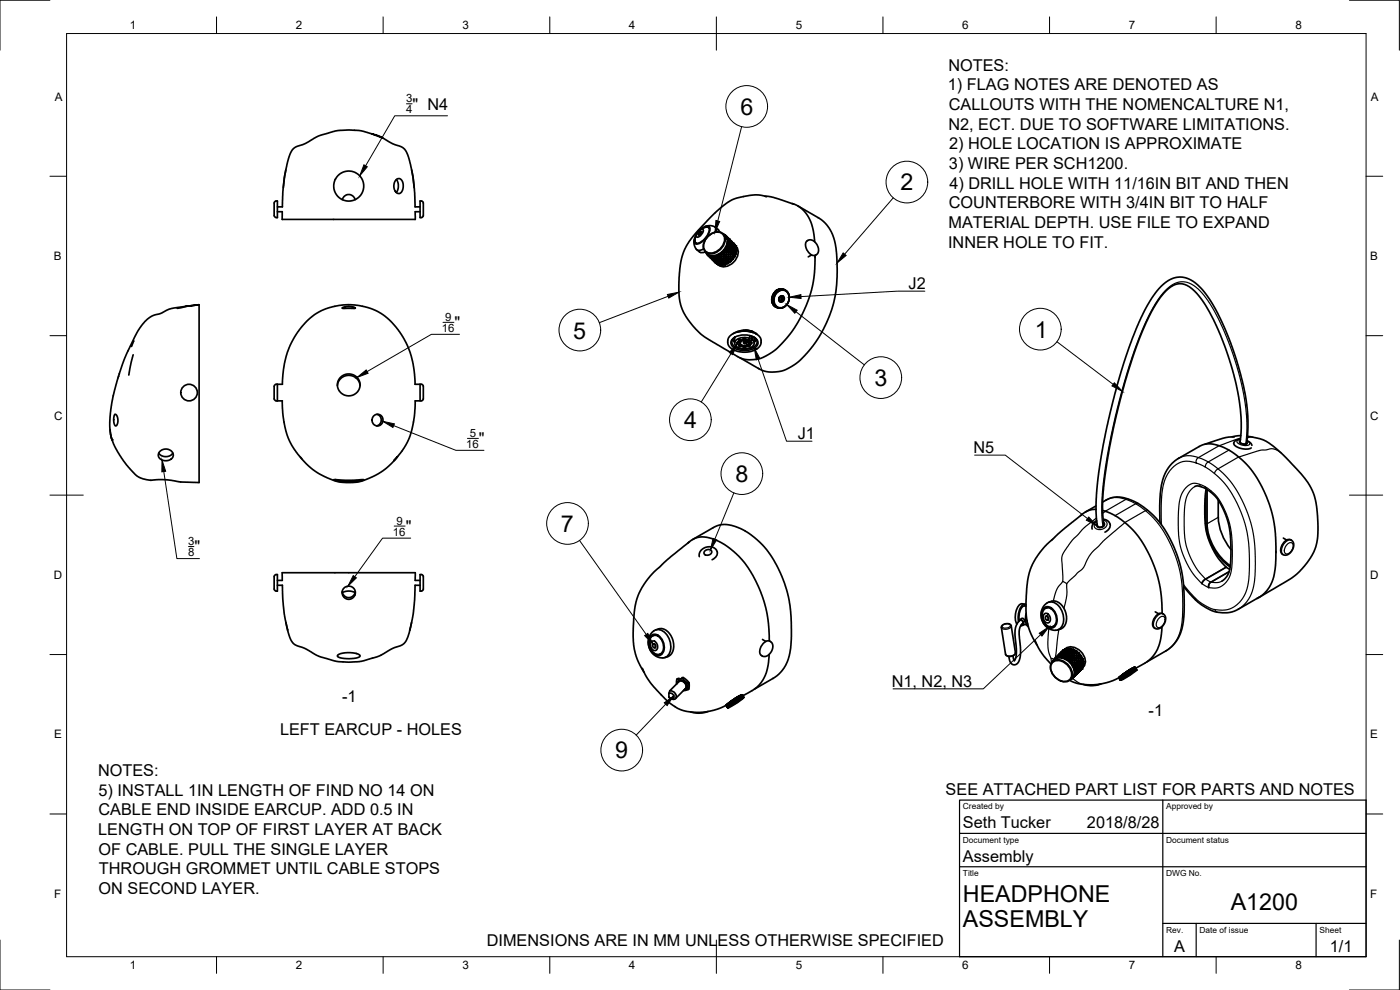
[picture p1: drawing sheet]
<svg xmlns="http://www.w3.org/2000/svg" width="420mm" height="297mm" viewBox="0 0 420 297" stroke-linecap="round" stroke-linejoin="round" font-family="sans-serif">
<defs><g id="words">
<g font-size="7">
<text x="222.2" y="34.4">6</text>
<text x="270.3" y="57.1">2</text>
<text x="172.1" y="101.6">5</text>
<text x="310.5" y="101.3">1</text>
<text x="262.4" y="115.8">3</text>
<text x="205.4" y="128.4">4</text>
<text x="220.7" y="144.6">8</text>
<text x="168.4" y="159.6">7</text>
<text x="184.7" y="227.6">9</text>
<text x="289" y="270.6">HEADPHONE</text>
<text x="369.4" y="272.9">A1200</text>
<text x="289" y="278.1">ASSEMBLY</text>
</g>
<g font-size="4.9">
<text x="284.6" y="21.2">NOTES:</text>
<text x="284.5" y="27.1">1) FLAG NOTES ARE DENOTED AS</text>
<text x="123.8" y="32.9">&quot; N4</text>
<text x="284.8" y="33">CALLOUTS WITH THE NOMENCALTURE N1,</text>
<text x="284.6" y="38.9">N2, ECT. DUE TO SOFTWARE LIMITATIONS.</text>
<text x="284.9" y="44.8">2) HOLE LOCATION IS APPROXIMATE</text>
<text x="284.8" y="50.7">3) WIRE PER SCH1200.</text>
<text x="284.9" y="56.6">4) DRILL HOLE WITH 11/16IN BIT AND THEN</text>
<text x="284.8" y="62.5">COUNTERBORE WITH 3/4IN BIT TO HALF</text>
<text x="284.6" y="68.4">MATERIAL DEPTH. USE FILE TO EXPAND</text>
<text x="284.5" y="74.3">INNER HOLE TO FIT.</text>
<text x="272.7" y="86.7">J2</text>
<text x="136.4" y="98.5">&quot;</text>
<text x="239.4" y="131.7">J1</text>
<text x="143.7" y="133.3">&quot;</text>
<text x="292.1" y="135.9">N5</text>
<text x="121.8" y="159.6">&quot;</text>
<text x="58.4" y="165.7">&quot;</text>
<text x="267.6" y="206">N1, N2, N3</text>
<text x="102.7" y="210.7">-1</text>
<text x="344.7" y="214.7">-1</text>
<text x="84" y="220.6">LEFT EARCUP - HOLES</text>
<text x="29.4" y="232.8">NOTES:</text>
<text x="29.6" y="238.7">5) INSTALL 1IN LENGTH OF FIND NO 14 ON</text>
<text x="283.8" y="238.5">SEE ATTACHED PART LIST FOR PARTS AND NOTES</text>
<text x="29.5" y="244.6">CABLE END INSIDE EARCUP. ADD 0.5 IN</text>
<text x="29.4" y="250.5">LENGTH ON TOP OF FIRST LAYER AT BACK</text>
<text x="289" y="248.5">Seth Tucker</text>
<text x="326.2" y="248.5">2018/8/28</text>
<text x="29.6" y="256.4">OF CABLE. PULL THE SINGLE LAYER</text>
<text x="29.7" y="262.3">THROUGH GROMMET UNTIL CABLE STOPS</text>
<text x="289" y="258.6">Assembly</text>
<text x="29.6" y="268.2">ON SECOND LAYER.</text>
<text x="146.1" y="284">DIMENSIONS ARE IN MM UNLESS OTHERWISE SPECIFIED</text>
<text x="352.3" y="285.7">A</text>
<text x="399.1" y="285.7">1/1</text>
</g>
<g font-size="3.5">
<text x="39" y="8.8">1</text>
<text x="88.8" y="8.8">2</text>
<text x="138.8" y="8.8">3</text>
<text x="188.7" y="8.8">4</text>
<text x="238.8" y="8.8">5</text>
<text x="288.7" y="8.8">6</text>
<text x="338.8" y="8.8">7</text>
<text x="388.8" y="8.8">8</text>
<text x="16.4" y="30.2">A</text>
<text x="411.4" y="30.2">A</text>
<text x="16.2" y="78">B</text>
<text x="411.2" y="78">B</text>
<text x="16.2" y="125.9">C</text>
<text x="411.2" y="125.9">C</text>
<text x="16.2" y="173.7">D</text>
<text x="411.2" y="173.7">D</text>
<text x="16.2" y="221.6">E</text>
<text x="411.2" y="221.6">E</text>
<text x="16.2" y="269.4">F</text>
<text x="411.2" y="269.4">F</text>
<text x="39" y="290.8">1</text>
<text x="88.8" y="290.8">2</text>
<text x="138.8" y="290.8">3</text>
<text x="188.7" y="290.8">4</text>
<text x="238.8" y="290.8">5</text>
<text x="288.7" y="290.8">6</text>
<text x="338.8" y="290.8">7</text>
<text x="388.8" y="290.8">8</text>
</g>
<g font-size="3.4">
<text x="121.9" y="30.7">3</text>
<text x="121.9" y="34">4</text>
<text x="132.6" y="99.6">16</text>
<text x="133.6" y="96.3">9</text>
<text x="141" y="131.1">5</text>
<text x="139.9" y="134.4">16</text>
<text x="117.9" y="160.8">16</text>
<text x="119" y="157.4">9</text>
<text x="56.4" y="163.6">3</text>
<text x="56.4" y="166.9">8</text>
</g>
<g font-size="2.5">
<text x="289" y="242.9">Created by</text>
<text x="350" y="242.9">Approved by</text>
<text x="289" y="252.8">Document type</text>
<text x="350" y="252.8">Document status</text>
<text x="289" y="262.9">Title</text>
<text x="350" y="262.9">DWG No.</text>
<text x="350" y="279.9">Rev.</text>
<text x="360" y="279.9">Date of issue</text>
<text x="396" y="279.9">Sheet</text>
</g>
</g></defs>
<!-- layer: Visible -->
<g fill="none" stroke="#000" stroke-width=".51">
<path d="M85.8 51l-.8 5.7-.2 5.4h-1.6M102.7 59.9l.6-1 1.2-.5h.7l.7 .4 .7 1.1M111.7 40.2l1.9 .6 1.3 .7zM111.8 40.2l-4.1-1.1-3.3-.1-3.1 .2-5.6 1.6-4.1 2.3-2.9 1-1.1 1.1-.9 1.9-1.1 4.9-.6 4.3M114.3 41.1l3.5 2 3 1.1 1 1.1 .8 1.8 .6 2.3 1.1 6.9M118.8 54.1l.6-.5h.7l.5 .5 .3 .8v1.9l-.4 .8-.6 .4-.9-.2-.7-1.2-.1-1.1zM119 53.9l.5 1.1v1.2l-.6 1.5M123.5 51l.9 5.8 .2 5.3h1.5M229.5 58.9l2.7 .4 6.1 2M230 59l-2.4-.5-2.4 .1-3.9 .8-2.2 .9-2.7 2-3.4 3.2-4.2 4.4-2.6 3.5-1.2 2.5-.8 3.6-.4 4v5.1l.3 2.2 .7 2.1 1.2 2.2 1.7 2.3 2.1 2.4 1.9 1.5 10.5 6.1 1.6 .5h1.9l2.5-.3 1.6-.8 3-1.9 3.3-3.4 2.3-3 2.5-4.4 1.9-4.6 1.1-4 .6-4.1 .1-4.5M82.5 60.5l.7-.2v4.8a.85 .85 0 0 1-.9-.3 .85 .85 0 0 1 0-1v-2.9zM83.2 63.5h1.5"/>
<path d="M84.7 63.5v2.3h39.9v-2.3M124.6 63.5h1.5M126.1 60.3a1.02 1.02 0 0 1 .9 1.5v2.3a.74 .74 0 0 1-.1 .9 .74 .74 0 0 1-.8 .1zM208.3 72v1.1l.3 1.2a1.49 1.49 0 0 0 2.6 .4M208.8 72.9l.1 .1M209.6 69.5l.6-.6 .7-.1a1.95 1.95 0 0 1-1.8 2.3 1.26 1.26 0 0 1 .5-1.6zM209.8 69.7l.6-.2-.3 .7-.4 .3-.2-.3zM210.4 68.8l.5-.5a1.5 1.5 0 0 1 2.1-.1 4.9 4.9 0 0 1-2.8 4.7 1.08 1.08 0 0 1-1.4 .3 1.08 1.08 0 0 1-.4-1.4l.5-1.3M210.4 69.5l-.2 .6-.6 .3M211.1 68.4a1.04 1.04 0 0 1 1.7 .2 5 5 0 0 1-3.6 4.4 .79 .79 0 0 1-.7-1.1l.1-.5M211.7 67.9l1.3-.2a2.09 2.09 0 0 1 2 1.1v.8M211.8 75.7l.3 .5"/>
<path d="M212.1 76.2l.6 .6M212.1 76.2h.1M212.1 76.1v.1M212.1 76.2l.5 .4M212.5 70.9a3.2 3.2 0 0 1 4.8-.4 4.4 4.4 0 0 1-3.7 5.6 2.29 2.29 0 0 1-2.3-1 2.29 2.29 0 0 1 0-2.4zM212.5 70.9a3 3 0 0 1 4.6-.4 4.2 4.2 0 0 1-3.5 5.4 2.2 2.2 0 0 1-2.2-.9 2.2 2.2 0 0 1 0-2.4zM212.6 76.6v.1M212.6 76.7l.1 .1M212.6 76.7l.7 .5v-.3M212.6 76.6l.1 .1M212.6 76.7l-.3-.3 .3 .3M212.6 76.7h.1"/>
<path d="M212.7 76.8h.1M212.7 76.8l.6 .4M212.7 68.3h.1M212.7 76.6v.1M212.7 76.8l.2 .3M212.7 76.7l.6 .3M212.7 76.7l.6 .2M212.8 68.4l-.5-.3-1.1 .2-1.7 1.2-.7 1.2-.2 .9v1l.4 .4M212.9 77.1l.4 .3M212.9 77.1l.4 .4M213 77.1l1.8 1.9M213.3 77.2v.2"/>
<path d="M213.3 77.3l.6 .7M213.3 77.3l.7 .4M213.3 76.9h.1M213.3 77.1v.2M213.3 77.1l.7 .4M213.3 77.4l.6 .5v-.4M213.3 76.9v.2M213.3 77.4l.1 .1M213.3 76.9v.1M213.3 76.8v.1M213.4 76.9l.6 .3M213.4 76.9h.1"/>
<path d="M213.5 76.9h.6M213.9 78l-.3-.3 .4 .3M214 77.8l.6 .6M214 77.8l.7 .3M214 78v.1M214 78h-.1M214 77.5v.3l.7 .3M214 77.5l.7 .3M214 78.1h.1M214 78.1l.6 .3M214 78.1l.6 .5M214 77.5v.1"/>
<path d="M214 77.5h.1M214 77.2v.3v-.3M214 77.2l.8 .3M214.1 76.9l-.1 .6M214.1 76.9l-.1 .3M214.2 76.9h-.1M214.2 76.9l.7 .2M214.2 78.4l.4 .3M214.3 78.4l.3 .3M214.6 78.6v.1M214.6 78.4v.2M214.6 78.7l.1 .1"/>
<path d="M214.6 78.4l.7 .4-.1 .2M214.6 78.6l.7 .4M214.6 78.6l.6 .5M214.6 78.6h.1M214.6 78.2v.2l.7 .4M214.6 78.7l.7 .5M214.6 78.2v.1M214.7 78.1l.7 .4M214.7 78.1l-.1 .1M214.7 68.2l1 .9 .2 .5M214.7 77.8a.42 .42 0 0 0 0 .5 .42 .42 0 0 0 .5 .2h.1M214.7 77.8l.7 .4"/>
<path d="M214.8 77.5l-.1 .7M214.8 77.6l-.1 .3 .7 .3M214.8 77.5l.7 .3M214.9 78.9l.3 .3M214.9 77.1l-.1 .4 .1-.3M214.9 77.1l.7 .2M214.9 76.8l-.6 .1M214.9 76.7v.4M215 76.8l-.4 1.6M215 76.8l-.1 .3M215.1 76.7l-.1 .1M215.1 76.7l.6 .1"/>
<path d="M215.2 79.1v.1M215.2 79.2v.1M215.3 79.3h.1M215.3 79.3l.6 .2M215.3 78.8v.1M215.3 79.1l.7 .3M215.3 79.1l.6 .4M215.3 79l-.1 .1M215.3 78.9v.1M215.3 78.6v.2l.7 .4-.1 .3M215.3 78.6v.2l.7 .4M215.4 78.5l-.1 .6"/>
<path d="M215.4 78.5l.7 .3M215.4 78.6v-.4v.4l.7 .2M215.4 78.2v.3M215.4 78.2l.8 .2M215.5 77.8a.4 .4 0 0 0 0 .5 .4 .4 0 0 0 .5 .1l.2 .1-.1 .4M215.5 77.8l.8 .2M215.6 77.4l-.2 .8M215.6 77.3l-.1 .9M215.6 77.3l.8 .2M215.6 77.4v.1a.48 .48 0 0 0 .7 .5M215.6 77.4l.8 .1M215.7 76.8l-.1 .6"/>
<path d="M215.7 76.8l.8 .1M215.8 76.4l-.7 .3M215.8 76.3l-.1 .5M215.8 76.4v.5M215.8 76.4l-.1 .4M215.9 79.5h.1M215.9 76.3l-.1 .1M216 79.5v-.3l.7 .3M216 76.3l.5 .1M216 79.4v.2M216 79.4l-.1 .1M216 79.5h-.1"/>
<path d="M216 79.5l.1 .1M216 79.5h.1M216 79.2v.2M216 79.1v.1M216 79.6h.1M216 78.9v.3M216.1 78.8l-.1 .3M216.1 78.9l-.1 .3 .7 .3M216.1 78.8l.8 .3M216.1 79.5l.6 .1M216.2 78.4a.41 .41 0 0 0-.1 .5 .41 .41 0 0 0 .5 .2h.2M216.2 78.4l.7 .2"/>
<path d="M216.3 78l-.1 .4M216.3 78l.7 .1M216.4 77.5l-.3 1.4M216.4 77.5l-.1 .5 .7 .2M216.4 77.5l.7 .1M216.4 77.5l-.1 .4a.49 .49 0 0 0 0 .6 .49 .49 0 0 0 .6 .2v-.1M216.5 77l-.1 .5M216.5 76.9l-.1 .6M216.5 76.9l.7 .1M216.5 77v.1a.42 .42 0 0 0 .1 .5 .42 .42 0 0 0 .5 0M216.5 77h.7M216.5 76.4v.6"/>
<path d="M216.5 76.4h.8M216.6 75.9l-.1 .5M216.6 75.8h.1M216.6 75.9l-.6 .4M216.6 75.8l-.1 1.1M216.7 75.8h-.1M216.7 79.6h.1M216.8 79.6h-.1M216.8 79.1v.4M216.9 79.1l-.1 .5M216.9 79.1l.7 .2M216.9 79.6h-.1"/>
<path d="M216.9 78.7v.4M216.9 78.6v.5M216.9 78.6l.8 .2M217 78.1a.41 .41 0 0 0 0 .6 .41 .41 0 0 0 .5 .1l.2 .1-.1 .4M217 78.2l-.1 .5M217 78.1l.8 .2M217.1 78.2l-.1 .4a.49 .49 0 0 0 0 .6 .49 .49 0 0 0 .6 .1M217.1 70.2a3 3 0 0 1 .3 4.5 3.7 3.7 0 0 1-5.1 1.4l-.6-.5-1.5 .2-1.1-.9M217.1 77.6v.6M217.1 77.6l-.1 .5M217.1 77.6l.7 .1M217.1 77.5l.7 .2"/>
<path d="M217.1 77.6v.2a.43 .43 0 0 0 .2 .5 .43 .43 0 0 0 .5 0M217.2 70.3l.4 .2M217.2 77.1l-.1 .5M217.2 77l.7 .1zM217.3 76.4l-.1 .6zM217.3 76.4h.6M217.3 75.7l-.6 .1M217.3 75.8v.6M217.3 75.2v.5M217.3 75.2l-.5 .5M217.3 75h.1M217.4 75l-.1 .1"/>
<path d="M217.6 79.3v.1M217.6 79.4l-.7 .1M217.6 79.3l.1 .1M217.6 70.5l.1 .1M217.6 70.5v.1M217.6 79.4h.1M217.7 78.8v.6M217.7 78.8l.7 .1M217.7 70.6h.1M217.7 79.4h-.1M217.7 70.6l.4 .4M217.7 79.4h.1"/>
<path d="M217.8 78.3l-.2 1M217.8 78.3l-.1 .5M217.8 78.3h.7M217.8 78.2l.7 .1M217.8 78.3v.2a.43 .43 0 0 0 .2 .4 .43 .43 0 0 0 .4 0M217.8 70.7l.8 .8M217.8 77.7v.6zM217.8 77.7h.8M217.9 74.4v.6M217.9 74.4l-.5 .6M217.9 74.3l.1 .7M217.9 75l-.5 .1"/>
<path d="M217.9 74.3v.1M217.9 77.1l-.1 .6M217.9 77.1h.7M217.9 77h.7M217.9 75h-.5M217.9 75l.1 .7zM217.9 75.7h-.6M217.9 74.2v.1M218 75.7v.7M218 77.1l-.1 .6M218 76.4l-.1 .7M218 76.4h-.7"/>
<path d="M218 75.7h-.7M218 74.2h.1M218 76.4v.7M218.1 71.1l.4 .6zM218.1 71l-.1-.1 .2 .2M218.1 71v.1M218.1 71.1h.1M218.2 71.1h.1M218.2 71.2l.2 .5M218.2 71.1l.5 .6M218.2 73.5l.2 .6M218.3 73.5l-.3 .7"/>
<path d="M218.3 73.5l.1 .6M218.3 73.5h-.1M218.3 73.4v.1M218.3 74.9h.2l-.6 .1M218.4 74.1l-.4 .1M218.4 74.1l-.6 .1M218.4 74.1v.1M218.4 71.7h.1M218.4 71.7v.1M218.4 74.2l.1 .7M218.4 74.2h-.4M218.4 71.8l.3 .6"/>
<path d="M218.4 71.8v.1M218.4 71.9l.1 .6M218.4 71.9l.3 .5M218.4 71.7l-.1 .1M218.4 79h.1M218.4 79l-.6 .3M218.4 78.9l.2 .1M218.4 72.6l.3 .6M218.4 72.6l.3 .7M218.4 72.7l-.1 .6M218.5 72.5l-.1 .1M218.5 79h.1"/>
<path d="M218.5 72.5h-.1M218.5 74.9l-.6 .1M218.5 74.9l.6-.1zM218.5 74.9l.1 .7M218.5 78.4l-.1 .5M218.5 78.3l.7 .1M218.5 71.7h.2M218.5 78.4v.5M218.5 74.9l.2 1.4M218.6 79h-.1M218.6 77.8l-.1 .5M218.6 77.7h.7"/>
<path d="M218.6 75.6l-.6 .1M218.6 71.7l.4 .7M218.6 76.3l-.6 .1M218.6 75.6a.49 .49 0 0 0-.6 .1 .49 .49 0 0 0 0 .7M218.6 75.7v.6M218.6 71.7l.3 .7M218.6 77.1v.6M218.6 71.5l.2 .2M218.6 73.3h-.3M218.7 77.1l-.2 1.2M218.7 71.5l.2 .3M218.7 73.3l.2 .7"/>
<path d="M218.7 73.3h-.4M218.7 73.3l-.5 .1M218.7 72.5h-.2M218.7 73.3l.1 .7M218.7 72.5l.3 .7M218.7 72.5h-.3M218.7 71.7h.1M218.7 72.4v.1M218.7 71.7l.5 .6-.4-.6M218.7 72.5l.4 .7-.5 .1M218.7 71.7h-.3M218.7 71.7l.2 .1"/>
<path d="M218.8 71.7l.1 .1M218.8 71.7h.1M218.8 74l-.4 .1M218.8 74l-.4 .2M218.9 71.8l.5 .6h-.4M218.9 71.8l.5 .6M218.9 71.8l.6 .6M218.9 74.1l.1 .7M218.9 74l.2 .8M218.9 72.4l-.2 .1M219 75.6h.2M219 72.4h-.3"/>
<path d="M219 72.4h-.1M219 72.4l.4 .7M219 74.8l-.5 .1M219 74.8l.5-.1zM219.1 73.2l.2 .7zM219.1 74.8v.7M219.1 73.2l-.5 .1M219.1 74.8l.2 1.5M219.1 72.4h-.1M219.1 75.5h.6zM219.2 75.6h-.6M219.2 75.5l-.6 .1"/>
<path d="M219.2 76.3h-.6M219.2 72.4l.4 .7M219.2 72.4h.2M219.2 72.4h-.2M219.2 78.5l-.6 .4M219.2 78.4h.2M219.2 76.3l.1 .7M219.2 72.4l.4 .6-.2 .1M219.3 77.7l.1 .7M219.3 77v.7M219.3 77h-.7M219.3 77a.46 .46 0 0 1-.7 0 .46 .46 0 0 1 0-.6l.1 .6"/>
<path d="M219.3 76.3v.7M219.3 73.9h.4zM219.3 78.4l-.1 .1M219.3 78.5h-.1M219.3 72.2l.2 .2zM219.3 77v1.4M219.3 74l.2 .7M219.3 74h-.5M219.4 74v.1a.38 .38 0 0 1 .1 .5 .38 .38 0 0 1-.5 .2M219.4 72.4h.1M219.4 78.4l-.1 .1M219.4 73.1l.2 .8"/>
<path d="M219.4 73.1l-.3 .1M219.4 73.1l.3 .7M219.4 72.4l.4 .7 .2-.1M219.4 78.4h.1M219.4 72.4l.5 .6M219.5 74.7l.5-.1zM219.5 72.4l.5 .6M219.5 72.4l.7 .7M219.5 74.7l.2 .7a.45 .45 0 0 0 .5-.2 .45 .45 0 0 0-.2-.6l.2 .8 .4-.2M219.6 74.7l.1 .7M219.6 73.1h-.3h.4M219.6 73.1h.1"/>
<path d="M219.6 76.2h.2M219.6 73.9l.4-.1zM219.7 75.4h.5zM219.7 73.1l.3 .7M219.7 73.1l.3 .7 .3-.1M219.7 73.8l-.8 .2M219.7 75.5l.1 .3a.32 .32 0 0 0 .2 .4 .32 .32 0 0 0 .4-.1M219.7 75.4l-.6 .1M219.7 73.9l.2 .7 .4-.1M219.7 75.5l.1 .2a.42 .42 0 0 1-.1 .5 .42 .42 0 0 1-.5 .1v-.7M219.7 73.9l.1 .1a.38 .38 0 0 1 .1 .5 .38 .38 0 0 1-.4 .2M219.7 73.1h-.1"/>
<path d="M219.8 76.2l.6-.1zM219.8 76.2l.1 .2a.33 .33 0 0 0 .2 .5 .33 .33 0 0 0 .4-.4l-.1-.4 .2 .7M219.8 76.2l-.6 .1M219.9 76.2a.48 .48 0 0 1 0 .7 .48 .48 0 0 1-.6 .1M219.9 73l-.3 .1M219.9 76.9l-.6 .1M219.9 73l.4 .7M219.9 73h.1M219.9 77v.7M219.9 73l.4 .7h.2M219.9 77.7h.1M219.9 77.7h-.6"/>
<path d="M219.9 74.6l.5-.1zM219.9 72.8l.3 .3zM219.9 77.7l.1 .1M219.9 77l.1 .8M220 77.8l-.6 .5M220 73.8l.3-.1zM220 73.8l-.4 .1M220 73.8l.3 .7 .4-.1M220 73.8l.4 .7M220 73l.5 .7M220.1 77.7h-.1M220.1 77.6l-.1 .1"/>
<path d="M220.2 75.4l.4-.1zM220.2 73.1h.1M220.2 73.1l.3 .6M220.2 73.1l.5 .6M220.2 73.1l.3 .2M220.3 76.9h.2M220.3 76.1l.6-.1zM220.3 74.5h.4zM220.4 74.5l.2 .8 .4-.2M220.4 74.5l.2 .7M220.4 73.7h-.1M220.6 76.8h.1"/>
<path d="M220.5 73.3l.2 .4M220.5 76.9h-.6M220.5 76.9v.1M220.5 77l-.4 .6M220.5 73.7l.4 .7M220.5 73.7h-.2M220.5 77h.1M220.6 73.7l.4 .6M220.6 73.7h.1M220.6 73.7h-.1M220.6 76.9h-.1M220.6 75.3l.4-.1z"/>
<path d="M220.6 75.3l.3 .7M220.6 74.5l.4-.1zM220.7 75.3l.2 .7M220.7 73.7h-.2M220.7 74.5l.4 .6M220.7 73.7h.1M220.7 74.5l.3 .6M220.8 73.7l.2 .6M220.8 73.8h.1M220.9 76h.1M220.9 76l-.6 .1-.1-.7 .2 .7M220.9 76v.2"/>
<path d="M220.9 74a3.5 3.5 0 0 1-1.3 5.2 3.1 3.1 0 0 1-4.1 .2M220.9 76.1h.1M220.9 76.1l-.3 .7M220.9 74.4l-.3 .1-.3-.8 .4 .7M220.9 76v.1M221 74.4h.1M221 74.4v.1M221 75.2l.1 .1M221 74.5h.1M221.1 74.5v.6M221.1 75.1l-.1 .1M221.1 75.2v.1"/>
<path d="M221.1 75.1v.1M221.1 75.3l-.1 .7M237.7 61.1l1.5 .5 1.3 .9 1.1 1.2 1 1.4 1.4 3.6 .5 3.8M239.4 61.8l6.3 3.6 1.4 1 1.8 2.2 1.3 2.8 .7 2.8 .3 3.4-.1 7.9-.9 5.2-1.3 4.2-2.6 5.5-3.1 4.4-3.5 3.6-3.8 2.5-1.6 .5-1.6 .2-3.2-.2-1.8-.8-5.6-3.3M242 72.5l.7-.5h.6l1.4 .7 .6 .8 .3 1.1v.8l-.3 .7a1.52 1.52 0 0 1-2.5-.2 3.1 3.1 0 0 1-.8-3.4zM243.5 76.5l-.9 .6M244.6 76.6v.7M53.1 92.5l2.6-.6 4.1-.5-8.8 1.3-2.9 1.4-2.5 .7-1.6 1.1-2 2.5-1.7 3-2.8 6-1.9 5.5M59.8 91.4v53.4l-5.6-.2-4.8-.7-4.1 .2-3.5-.9-1-.6-1.6-1.7-2.8-3.5-1.9-3.3-1.2-3.4M102.7 92.4l.9-.4 1.4-.1 1.6 .5-3.5 .1zM221.4 99.5l-.3 .2M221.8 99.5l2.1-.2 1.9 .4"/>
<path d="M222.3 99.2h2.1l1.6 .5-2.1-.4-2.5 .3M223.1 99.1l1.5 .1 1.4 .4M223.7 99.3l.5 .1M223.7 99.1l2.3 .4M226 99.6h.1M231.6 90l.5 .2v.2M231.6 89.9l.5 .2M231.6 89.6l.6 .3-.1 .2M231.6 89.5l.5 .2M231.6 90.3l.5 .1M231.6 90.3h.1M231.6 90.3l.1 .3"/>
<path d="M231.6 90.3l.5 .2M231.6 90.2v.1M231.7 89.2l.4 .2M231.7 90.6l.5 .3M231.7 90.6v.1M231.7 90.7l.1 .2M231.7 89.7l.5 .2M231.7 89.8l.5 .2M231.7 90.1l.5 .2M231.7 89.4l.5 .2M231.7 90.4l.5 .2-.5-.1M231.8 88.9l.4 .2"/>
<path d="M231.8 88.8l.4 .2M231.8 89.1l.5 .2M231.8 90.9l.4 .2M231.8 90.9v.1M231.8 89l.5 .2M231.8 90.7l.5 .2M231.8 91l.5 .2M231.8 90.8l.5 .2M231.9 88.5l.4 .2M231.9 88.7l.5 .2M231.9 91v.2M231.9 88.5l.5 .1"/>
<path d="M231.9 91.2l.1 .1M231.9 91.1l.6 .2M231.9 91.3l.5 .2M232 88.4l.5 .2M232.1 90.1h.1M232.1 90.5l.1 .3M232.1 88.3l.5 .2M232.1 89.7v.1M232.1 90.4v.1M232.1 91.3l.5 .4M232.1 91.5h.1M232.1 89.4v.3"/>
<path d="M232.1 91.4l.5 .2M232.1 91.6l.7 .2-.5-.1M232.1 89.3v.1M232.2 90.9v.2M232.2 89.1l-.1 .3M232.2 88.1l.5 .2M232.2 89h.1M232.2 87.9l.5 .2-.2 .2M232.2 91.1l.1 .1M232.3 91.2l.1 .2-.5-.2M232.3 88l.4 .2M232.3 87.8l.4 .2"/>
<path d="M232.3 91.6v.1M232.3 91.7l.5 .3M232.3 88.7l-.1 .3M232.4 88.6l-.1 .1M232.4 91.4v.1M232.4 91.5l.2 .2M232.4 87.8l.5 .2M232.5 87.6l.4 .2M232.5 87.7l.5 .2M232.5 88.4l-.1 .2M232.5 87.5l.5 .2M232.5 91.9l.5 .2"/>
<path d="M232.5 88.3l-.4-.2 .4 .3M232.5 88.3v.1M232.5 91.9l.8 .4M232.6 91.7h.1M232.7 91.7l.1 .1M232.7 87.5l.5 .2-.6-.2M232.7 87.3l.5 .2M232.7 87.3v.1M232.8 88h-.1M232.8 91.9h.1M232.8 87.3h-.1M232.8 92l.2 .1"/>
<path d="M232.8 92.1l.8 .3M232.9 87.3l.5 .2M232.9 87.8l-.2 .2M232.9 92h.1M233 87.3l.5 .2M233 87.7l-.1 .1M233 87.1l.5 .2-.3 .2M233 87.1l-.2 .2 .4 .2M233 92.1h.1M233.1 87.1l.2-.2 .5 .2M233.1 87.1l.4 .2M233.1 87.1h-.1"/>
<path d="M233.2 87.5l-.2 .2M233.2 87.1l.5 .2M233.2 92.1l.1 .1M233.2 92.1l-.2 .1M233.2 92.1l.1 .2M233.2 87.1l.6 .2M233.3 87.5h-.1M233.3 92.3l.3 .1M233.3 86.9l.5 .2M233.4 87.6a2.14 2.14 0 0 1 2.7-.1 2.14 2.14 0 0 1 .6 2.7 2.24 2.24 0 0 1-1.9 2.1 2.24 2.24 0 0 1-2.4-1.4l-.1-1.1a3.3 3.3 0 0 1 1.1-2.2zM233.5 86.9l.5 .2M233.5 87.3h.1"/>
<path d="M233.6 92.4h.1M233.6 92.4l.2 .1M233.6 86.8l-.1 .2M233.6 86.8l.5 .2M233.7 92.4l.1 .1M233.7 89.9l.7 .3M233.8 87.1l-.3 .2M233.8 87.1h.1M233.8 86.8l.6 .2M233.9 86.7l.8 .3M233.9 86.7l-.1 .2M233.9 86.7l.5 .2"/>
<path d="M233.9 89.2l1.2 .5zM234 90.4h.1M234 92.4l.2 .1-.3-.1M234.1 89a.77 .77 0 0 1 1 .3 .77 .77 0 0 1-.3 1.1 .77 .77 0 0 1-1-.4zM234.1 89a.85 .85 0 0 1 1.2 .3 .85 .85 0 0 1-.4 1.2 .85 .85 0 0 1-1.2-.5zM234.1 87l-.3 .1M234.1 87h.1M234.2 92.5h.1M234.2 90.1l-.3 .2M234.3 86.7l.5 .2M234.3 86.7l-.1 .1M234.3 86.7h-.1"/>
<path d="M234.4 92.4l.1 .1M234.4 86.9l-.3 .1M234.4 90.2l.4 .1M234.4 90.2l-.4 .2M234.4 88.8l.2 .6M234.5 92.5h-.3M234.5 86.7l.5 .2M234.5 88.8l.3 .1zM234.6 86.7l.5 .2M234.6 90l.1 .1M234.6 90l.2 .1M234.7 92.3l-.2 .1"/>
<path d="M234.7 88.9v.6M234.8 88.8a.94 .94 0 0 1 .2 1.1 .94 .94 0 0 1-.9 .6M234.8 86.9h.2M234.8 90.1l.1 .1M234.8 86.9h-.4M234.8 88.9h.1M234.9 86.8h.1M234.9 92.3l-.1 .1M234.9 86.7l.4 .2h-.2M234.9 86.9l.1 .1M234.9 86.7l-.1 .1M234.9 86.8l.5 .1"/>
<path d="M234.9 89.8l-.1-.1-.2 .3M235 86.9h.1M235 92.2l-.2 .2M235.1 89.8l-.3 .1 .1 .3M235.1 86.9l.5 .1M235.2 92.2h-.1M235.2 87h.1M235.3 86.9h.1M235.4 86.9l.2 .1M235.4 92.1l-.2 .1M235.5 92l-.1 .1M235.5 87.1h.1"/>
<path d="M235.6 87l.3 .2M235.7 87.1l.2 .1M235.9 87.2h.1M235.9 87.2l.2 .2-.1-.1M235.9 91.6l-.4 .4M236 91.6h.1M236.1 87.4l.2 .2M236.2 91.3l-.2 .3M236.2 87.6h.1M236.2 91.3h.1M236.3 87.6h.1M236.4 87.7v.1"/>
<path d="M236.4 91l-.2 .3M236.4 91h.1M236.5 87.9l.2 .3M236.6 88.1l.1 .1M236.6 90.6l-.2 .4M236.7 88.2l.1 .3M236.8 88.5v.1M236.8 88.6l.1 1M236.8 90l-.2 .6M236.9 89.6l-.1 .3M236.9 89.5v.1M35.6 112.9l-1.7 6.2-.8 5.1-.1 4.8 .6 3-.6-3.1"/>
<path d="M35.6 112.9h.1M40 106.5l-1.3 6M40.1 102.2l-.6 1.8M83.2 115.3v5M84.7 115.3l.4-4.4 1-4.9 2-4.4 2.3-3.3 2.5-2.7 3.3-2.3 3.7-1.3 4.3-.6 4.6 .5 4 1.3 2.9 1.8 2.9 2.9 2.6 3.7 1.8 3.9 1.2 4.9 .4 4.9M84.8 115.3h-1.9a1.37 1.37 0 0 0-.6 1.8v2a.96 .96 0 0 0 .6 1.2h1.9M101.3 115.7l.2-1.1 .8-1.1 1-.6 1.3-.3 1.4 .3 1 .6 .8 1.1 .3 1.1M124.5 115.3h1.9a1.39 1.39 0 0 1 .6 1.8v2a.9 .9 0 0 1-.9 1.2M126.1 115.3v5h-1.5M219.8 101.9l.7 .7M220 101.6a5.7 5.7 0 0 1 7.3 .5 1.98 1.98 0 0 1-1.6 2.7 5.7 5.7 0 0 1-6.1-1.2 1.54 1.54 0 0 1 .4-2zM220 100.1l2-.8 2.1-.2 1.8 .4 1.3 .9"/>
<path d="M220.3 101.3l.2 .1M220.5 101.2v1.8M220.6 101.1a1.75 1.75 0 0 0-.9 2 1.75 1.75 0 0 0 1.7 1.4 5.3 5.3 0 0 0 5.6-1.1 1.54 1.54 0 0 0-.8-2.3M221.2 102.8h.9M221.3 102.7l.5-.1 .4 .4-.7 .3-.4-.3zM221.7 103.5h.9M221.7 102.1h.9M221.8 103.4h.5l.4 .4-.7 .2-.3-.2zM221.8 102l.5-.1 .4 .4-.7 .3-.3-.3zM223 103.8h.9M223 101.8h.9M223 101.7l.6-.1 .3 .4-.6 .3-.4-.3z"/>
<path d="M223 103.7l.6-.1 .3 .5-.6 .2-.4-.2zM223.2 102.6h.9M223.3 102.6l.5-.1 .4 .4-.7 .2-.4-.2zM224.1 102.1l.5-.1 .4 .4-.7 .3-.4-.3zM224.1 102.2l.4-.2 .5 .3-.5-.1v.2zM224.2 103.5h.9M224.3 103.4h.5l.4 .4-.7 .2-.4-.2zM224.4 102l-.3 .2M224.4 102.3l.4 .1-.4 .2-.5-.3M224.4 102.3l.2 .1-.3 .1 .1-.1M224.4 102.2v.1M224.6 102.3v.1"/>
<path d="M224.7 102.1l.3 .2M224.7 102.8h.9M224.8 102.7l.5-.1 .4 .4-.7 .3-.4-.3zM225 101.5l-.4 .3 .9 .5 .4-.2M225 100.7v.8M225 101.5a3.8 3.8 0 0 0-4.5 1.1 1.82 1.82 0 0 0 1.9 1.9 3.5 3.5 0 0 0 3.9-1.3l-.1-.8-.3-.4M225 102.3l-.5 .3M225.5 100.8v1.5M225.9 101v1.1M226.4 101.2v1.8M226.5 101.3l-.1 .1M227 100.1h.1"/>
<path d="M227 101.9l-.6 .7zM227 100.2h.1M228.4 102.2v1l-.5 .8-.8 .7-.3-.1-.1 .3-.3-.1 .4-.2M228.4 102.2a3.4 3.4 0 0 0-3-2.6 6.7 6.7 0 0 0-6.6 1.5l-.4 1.1 .1 1.1 .6 .9 .9 .7 1.2 .5 1.7 .3 2.1-.2 1.7-.6M34.5 124.3l.5 .3 .4 1.3-.1 1.1-.5 .8-.4-.3-.3-1 .1-1.4zM47.8 135.6l1.3-.8h1.4l1.2 .8 .3 .7-.1 .8-.5 .6-.9 .5-1.8-.2-.7-.3-.4-.7-.1-.6zM51.9 135.9l-.8 .8-1.3 .3-1.4-.3-.8-.8M84.7 120.3l.5 5.9 1 4.5 2 3.9 2.4 3.1M113.1 124.3l.9 .6 .4 1.3-.5 1.1-.8 .5M119.3 137l-2.7 2.9-3.1 2.3-5 2.2-3.2 .4-3.9-.3-4.3-1.7-3.7-2.3-3.3-3.3M124.6 120.3l-.3 4.8-1.2 5.4-1.8 3.9-3.1 3.8 1-1.1M370.4 131.1l-3.3 .4-5.5 1.8"/>
<path d="M372.2 132.6a1.44 1.44 0 0 0 1.9 .4l.4-4v-4.1l-.3-3.4-.9-5-2.9-10.5-1.5-4.3-2.7-6.1-2-3.9-1.8-2.8-1.7-2.2-2.1-1.9-2.2-1.2-1.5-.4h-1.5l-2 .5-1.7 1.1-1.9 1.8-2.2 2.9-1.7 2.9-3.9 8.8-3.6 10.4-3.8 14.5-2.3 11.9-1.2 10.5-.2 5 .3 3.2a1.1 1.1 0 0 0 .7 1.5 1.1 1.1 0 0 0 1.4-1M372.2 132.6l.3-3-.1-4.5-1-7.7-2.1-8.4-3.3-9.1-1.7-3.8-2.2-3.9-3-4.3-1.9-1.7-1.6-.8-1.6-.3-1.7 .5-1.9 1.2-2 2.2-3.5 5.8-3.6 8.5-3.5 10.6-3.4 13.5-2.1 10.9-.9 5.7-.5 5.6v4.3l.4 3.4M372.2 132.3l-.2 .2a1.48 1.48 0 0 0 2.3 .4l-.1-.2M372.3 131.8l-1.2 .2-.8 .8a.98 .98 0 0 0 .9 1.3 5 5 0 0 0 4.3 .3M372.4 130.7l-2.6 .4M374.2 132.2l.9 .5 .6 .9M374.4 130.9l3.9 .8 2.7 1.3 4.1 3.5 5.3 5.6 2.2 2.8 1.6 3 .8 3 .4 3.7 .1 4.6-.3 3.6-.9 2.7-1.5 2.7-2.6 3.1-2.5 2.1-9.8 5.8M100.2 143.9l5.4 .2 3.6-.2-1.4 .5-2.2 .2-3.6-.1zM324.8 154.3l-6.6 5.3-4.5 4.2-2.7 3.5-1.8 3.6-.6 2.1-.5 3.5-.2 4.4 .1 3.7 .4 2.5 .7 2.4 2.1 4M328.9 152.8l-2.2 .4-2.4 1.5M328.9 151.8l-3.2 1.8M329.1 156.2l-1.1 .9-.3 .8 .1 .8"/>
<path d="M330.9 150.7l3-1.4 2.6-.1 4.1 1.3 3.6 2.4 3.1 3 2.5 3.3 2.6 5.2 1.7 4.8 .9 4.6 .4 4.9-.1 6.4-.9 4.5-1.2 2.5-1.6 2-1.7 1.2-5.6 3.3M330.9 153.1l3.4 1.4 3.3 2.3 3.2 3.1 2.6 3.7 2.2 4.4 1.9 5.2 .9 4.8 .4 6M331.1 155.8l.8 .2 .8 .5a1.93 1.93 0 0 1-1.1 3.2M331.2 156.8a1.14 1.14 0 0 1-.3 1.5 1.14 1.14 0 0 1-1.5-.2l-.1-.9M348.1 156.9l-.1-5.2 .4-5.3 .8-3.2 1.5-2.9 2.2-2.3 7.4-4.2 2.1-.6 2.8 .3 1.8 .6 2.3 1.2 3.4 2.6 2.8 3 2.5 3.8 2.9 6.4 1.2 4.3 .7 4.9 .1 5.5M358.6 146l1.1-.2 1.8 .6 1.6 1.1 1.7 1.5 1 1.3 1.3 2.5 1.5 3.8 .7 5.2v7.9l-.4 1.7-.5 1.1-.7 1-1 .9M361.9 147.2v9.7a17.3 17.3 0 0 0 7.3 13.2M362 146.7l-.4 3v5.6l.2 3.1 .5 2.3 1.1 2.9 1.7 3.1 2.9 3.5 1.1 .6M362.3 157.1a16.5 16.5 0 0 0 6.9 12.6M362.3 146.9h.1M362.3 146.9v10.2M365.6 150.1v5.1a16.3 16.3 0 0 0 3.8 9.7"/>
<path d="M82.5 172.6l.7-.2v4.8a.85 .85 0 0 1-.9-.3 .85 .85 0 0 1 0-1v-2.9zM83.2 174.1h1.5v-2.3h39.9v2.3h1.5M83.2 175.6h1.6l.5 8.5 1.1 5M102.7 177.5l.6 1.2 1.1 .6 1.4-.4 .6-.6 .2-.8M102.7 177.8l1.7-.5 2.2 .5M126.1 175.6h-1.5l-.6 8.5-1 5M126.1 172.4a1.02 1.02 0 0 1 .9 1.4v2.4a.74 .74 0 0 1-.1 .9 .74 .74 0 0 1-.8 .1zM206.4 163l1.6-1.2 1.4-.6 2.1-.1 2.3 .6 2.8 1.2 1.9 1.2 2.5 2.1 2.1 2.2 3.1 4.7 2.8 6.3 1.4 5.9 .5 7M206.9 162.6l-6.9 5.5-4.2 4-3.2 4.3-1.4 3.2-.6 2.4-.4 3.4-.2 4.4 .1 3.4 1.1 4.5 2.1 4M207.8 161.9l6.5-3.8 1.5-.5 1.4-.2 1.5 .1 3.4 1 2.1 1.1 2 1.5 3.8 3.7 2.1 3 2.7 5.5 1.6 4.7 .9 5.6 .2 8-.6 5-1.1 3-1.9 2.5-1.8 1.4-5.7 3.3M209.9 167v-.9l.4-.8 .6-.6 1-.5h1.9l.9 .4 .5 .7a1.91 1.91 0 0 1-1.5 2.6M211.6 165.3a1.06 1.06 0 0 1 1.2-.5 1.06 1.06 0 0 1 .7 1.1 1.27 1.27 0 0 1-1.1 .7 1.27 1.27 0 0 1-1.1-.7z"/>
<path d="M355.2 176l2.9 3.3 1.9 1.8 3 1.8 2.2 .8 2.8 .2 2.3-.5 7.5-4.2M368 170.2l-6.4 3.7-.9 1.3M368.9 171.5l-5.8 3.3-.4 .8v.7M382.9 165.4l-.2 5.3-1 4-.9 1.7-1.2 1.4-2.4 1.8M385.1 161.4l1 .6M387.3 161.9a2.78 2.78 0 0 0-2.9 2.9 1.39 1.39 0 0 0 1 1.7l.6 .1 .7-.3 .7-.7 .6-1 .2-1.6-.2-.6-.7-.4M85.8 186.7l1.4 5 .6 1.2 .8 .6 2.7 1 3.7 2.1 1.4 .6 4.5 1.2 3.5 .3 4-.3 4.6-1.3 4.8-2.6 3-1.1 .9-.8 .6-1.2 1.2-4.7M101.3 196.6l1.4-.6 2.4-.2 2.2 .4 .6 .3 .2 .4-1 .5-2.7 .2-2.5-.3-.6-.3zM195.4 190.6a2.61 2.61 0 0 1 3.7 2.1 2.7 2.7 0 0 1-1.5 4 3.8 3.8 0 0 1-2.2-6.1zM195.6 192.5a1.49 1.49 0 0 1 1.6 .5 1.49 1.49 0 0 1 0 1.8 1.06 1.06 0 0 1-1.2 .3 1.06 1.06 0 0 1-.7-1.1l-.1-.9zM195.6 190.9a2.39 2.39 0 0 1 3.3 1.9 2.47 2.47 0 0 1-1.4 3.7 3.5 3.5 0 0 1-1.9-5.6zM195.6 189.8l.3-.3a2.5 2.5 0 0 1 3.9 .6 5.3 5.3 0 0 1 .5 6.7l-.8 .5h-1.6l-1.1-.4-1.2-1.2-.8-1.3-.3-2 .4-1.4z"/>
<path d="M196 193.3a.55 .55 0 0 1 .7 .3 .55 .55 0 0 1-.5 .7l-.3-.5zM196.1 193.2a.67 .67 0 0 1 .6 .4 .67 .67 0 0 1-.2 .7M196.3 190.6l-.2 .1M196.6 190.6a2.29 2.29 0 0 0-1.7 2.7l.6 1.8a2.31 2.31 0 0 0 2.9 1M196.8 189a3.4 3.4 0 0 1 4.8 2.1 4.6 4.6 0 0 1-.7 5.6l-1.4 .6M198.1 196.3l-.1 .1M228.8 191.9l1 .6M229.1 193a1.57 1.57 0 0 1 2.5-.2l.3 1.3-.4 1.4-1.4 1.3-1.2 .1a1.56 1.56 0 0 1-.8-2.2zM230.8 196.3l-.5 4.6-1.4 3.2-2 2.3-4 2.4M300.8 187.6l.7-.4 1-.1 .7 .3 .3 .4 1.2 8-.3 .7-.9 .4h-1.1l-.6-.5-1.3-8.1zM306 186.1l.7-.6 .5 .2 .3 .6-.5 .7M306 186.1l-.7 1-.6 1.7 .3 7.3-.2 1.4-.4 .7-.4-1.4"/>
<path d="M306.1 186.1a.72 .72 0 0 1 .9 .5 .72 .72 0 0 1-.5 .9l-.6 1.9 .4 5.4v1.6l-.4 1.8-.8 1-1.1 .2-.8-.7-.4-1.7M306.4 187.7h.2M306.7 187.2l1.4 .3M307.4 187.3l-.5 .4-.5-.1M307.6 181.3l-.8-.1a2.52 2.52 0 0 0-1.9 2.3l-.2 2.2 .5 1.5M307.9 181.4a1.46 1.46 0 0 0-1.8 1.3l-.5 1.9 .1 1.9M307.9 181.8a1.48 1.48 0 0 0-1.8 1.5l-.3 1.5 .1 1.5M308 184a3.8 3.8 0 0 0 .6 4M308.2 186.2l.2 1.1M310.7 192.3l1.9 3.6 2.8 3.3M312.7 184.5l.2 1.4 .5 .9a2.28 2.28 0 0 0 2.9 1M313.3 182.4a2.61 2.61 0 0 1 3.7 2.1 2.71 2.71 0 0 1-1.5 4 3.8 3.8 0 0 1-2.2-6.1z"/>
<path d="M313.4 184.2a1.49 1.49 0 0 1 1.7 .5 1.49 1.49 0 0 1 0 1.8 1.06 1.06 0 0 1-1.2 .3 1.06 1.06 0 0 1-.7-1.1l-.1-.8zM313.5 182.6a2.38 2.38 0 0 1 3.3 1.9 2.47 2.47 0 0 1-1.4 3.7 3.5 3.5 0 0 1-1.9-5.6zM313.8 185a.55 .55 0 0 1 .8 .3 .55 .55 0 0 1-.5 .7l-.4-.5zM314 184.9a.67 .67 0 0 1 .6 .4 .67 .67 0 0 1-.2 .8M314.2 181l-1 .8-.6 1.4-.2 1.6 .3 1.3 .7 1.2 .9 1 1.2 .6 1.3 .2M314.2 182.3l-.2 .1M314.2 180.9a2.92 2.92 0 0 1 3.9 1.4 4.9 4.9 0 0 1-.3 6.5l-.9 .3M314.5 182.3a1.94 1.94 0 0 0-1.7 2.2M314.7 180.7a3.5 3.5 0 0 1 4.8 2.1 4.6 4.6 0 0 1-.7 5.7l-1.4 .5M315.8 198.6a3.2 3.2 0 0 1 5.2 .2 3.3 3.3 0 0 1 .2 5.2M316 198.4a3.9 3.9 0 0 1 5.3 2 2.45 2.45 0 0 1 .4 2.8 2.45 2.45 0 0 1-2.4 1.3 4.7 4.7 0 0 1-4-5zM316 198.6a3.7 3.7 0 0 1 5.1 1.9 2.35 2.35 0 0 1 .4 2.7 2.35 2.35 0 0 1-2.3 1.3 4.5 4.5 0 0 1-3.8-4.9z"/>
<path d="M316 198.3h.1M316 188l-.2 .1M316.1 198.2l-.1 .2M316.1 198.2l-.1 .1M316.1 198.1v.1M316.1 198.1h.1M316.5 197.7l-.4 .4M316.5 197.7h.1M316.5 197.7l-.1 .1M316.5 197.6v.1M316.6 197.6l-.1 .1M316.6 197.6l.5-.4-.5 .4"/>
<path d="M316.6 197.6h.1M316.9 197.2l.2-.1-.3 .3zM317.1 197.3l-.5 .3M317.1 197.3h.1M317.2 197l-.1 .3M317.2 197h.1M317.2 197.3h-.1M317.8 196.5l-.6 .5M317.8 196.7l-.7 .5M317.8 196.4l-.3 .3M317.8 196.5l.6-.4 .1 .2-.7 .4M317.8 196.9l-.6 .4"/>
<path d="M317.8 196.6v.2M317.8 196.5h.1M317.8 196.7l.7-.4v.3l-.7 .3M317.8 196.8v.2M317.8 196.4v.2M317.8 196.7v.3M317.8 197h.1M317.8 196.4l.6-.5-.6 .6M317.8 196.9l.1 .3M317.8 196.9l.1 .4M317.8 196.4v.3M317.8 197.2v-.2l-.6 .3"/>
<path d="M317.8 196.3v.1M317.8 197.2h.1M317.8 197.2l-.5 .1M317.9 196.3l-.1 .1M318 197.2h.1M318 197.2h-.1M318 197.2h.7M318.1 196.1l.4-.3-.7 .6M318.4 196.1l.1 .1M318.4 195.9h.1M318.5 195.9v-.2l-.4 .4M318.5 195.9v.3"/>
<path d="M318.5 196.3h.1M318.5 195.7l.6-.5zM318.5 196.3v.3zM318.5 196.6l-.7 .3M318.5 196.6l.1 .3M318.5 196.6l.1 .4M318.6 196.9l-.6 .3M318.6 196.9l.1 .3M318.6 196.9v.1M318.6 196.9l.7-.3 .2 .5M318.6 196.9l.1 .4M318.7 197.2v.1"/>
<path d="M318.7 197.2h.1M318.8 197.3h.1M318.9 197.3l.6 .2M319.1 195.4l.1 .3M319.1 195.2v.2M319.1 195.4l-.6 .5M319.1 195.2h.1M319.1 195.7l.1 .2-.7 .4M319.1 195.7l-.6 .4M319.1 195.6l-.6 .4M319.1 195.1v.1M319.1 195.1l-.4 .3"/>
<path d="M319.1 195.1h.1M319.1 195.1l-.3 .3M319.1 195.7h.1M319.1 195.1l-2.6 2.5M319.2 195h.1M319.1 195.1l.1 .6M319.1 195.6l.1 .1M319.1 195.5v.1M319.2 195.6v.4M319.2 195.9l.1 .4M319.2 195.9v.1M319.2 195.9l.1 .4z"/>
<path d="M319.2 196l-.7 .3M319.2 195l-.1 .1M319.3 196.3l-.8 .3M319.3 196.3v.4l-.7 .2M319.3 196.2h.2a.37 .37 0 0 1 .4-.2 .37 .37 0 0 1 .2 .5M319.3 196.2l.1 .5zM319.4 196.6l.7-.1zM319.4 196.6l.1 .5zM319.4 197.1l-.6 .2M319.4 197.1l-.5 .2M319.5 197.1v.4M319.5 197.1l.1 .5"/>
<path d="M319.5 197.5l.1 .1M319.6 197.5h.1M319.7 197.6h.1M319.7 194.8l.1 .2M319.7 194.7l-.6 .5 .6-.5M319.7 194.7h.1M319.7 197.6l.7 .3M319.7 194.7l-.5 .3M319.7 194.7a3.9 3.9 0 0 1 5.6 2 2.87 2.87 0 0 1-.2 3.4M319.8 194.7v.2M319.8 195l.1 .3M319.8 195l-.7 .4"/>
<path d="M319.8 194.7h.1M319.8 195h.1M319.8 194.8v.1M319.8 195l.1 .3zM319.8 195.3l.1 .4-.7 .2M319.8 195.3l-.6 .3M319.8 195.2l-.6 .4M319.8 195.3h.1M319.9 195.2v.5zM319.9 194.7h-.1M319.9 195.6l-.7 .3M319.9 195.6l.1 .4"/>
<path d="M320 195.6v.4zM320 196l-.7 .2M320 196l.1 .5zM320.1 196.5l.1 .4M320.1 196.5l.1 .5M320.1 196.4l.1 .5M320.1 196.4v.1M320.2 196.9l-.7 .2M320.2 197l.1 .5M320.2 197l.1 .5zM320.2 197l-.7 .1M320.2 196.9v.1"/>
<path d="M320.3 197.5l-.6 .1M320.3 197.5l.1 .5M320.3 197.5v.1M320.3 197.5h.1M320.4 198h.1M320.5 194.5l-.7 .5M320.5 194.5h.1M320.5 194.5l-.6 .1M320.5 194.6l.1 .4-.7 .2M320.5 194.6l-.7 .4M320.5 194.6h.1M320.5 198v.1"/>
<path d="M320.5 194.6l.1 .4zM320.6 198.1l.5 .5M320.6 195l.1 .4-.7 .2M320.6 194.9l-.7 .3M320.6 194.5h.1M320.6 194.5h-.1M320.6 194.9l.1 .5zM320.6 194.5l-.1 .1M320.6 194.5l.8 .2M320.7 195.4l.1 .4-.8 .2 .8-.2M320.7 195.3l-.8 .3M320.7 195.3l.1 .5z"/>
<path d="M320.8 195.8l.1 .5M320.8 195.8l.1 .5zM320.9 196.3l.1 .6M320.9 196.3l-.8 .1M320.9 196.3l.1 .6zM321 196.8l-.7 .1M321 196.9v.5M321 196.8l.1 .6M321 196.8v.1M321 197.4l-.7 .1M321 197.4l.1 .7M321 197.4h-.7"/>
<path d="M321.1 197.4v.6M321.1 198h-.6M321.1 198.1h-.6M321.1 198.1v.5M321.1 198.1l.1 .5M321.1 198.6h.1M321.1 198.1h.7M321.1 198l.7 .1M321.1 198v.1M321.2 198.6l.1 .1M321.2 198.7h.6M321.2 198.7h.1"/>
<path d="M321.3 198.7l.5 .1M321.3 198.7l.5 .6M321.3 194.6h.1M321.3 194.7l.1 .5M321.3 194.7l-.7 .2M321.3 194.7h.1M321.4 194.6h.1M321.4 194.7l.1 .4M321.4 194.7v.5M321.4 195.1l.1 .6M321.4 195.1l-.7 .2M321.4 195.1v.1"/>
<path d="M321.4 194.6v.1M321.5 195.1v.6zM321.5 195.1l-.1 .1M321.5 194.6l-.1 .1M321.5 194.6l.7 .3M321.5 195.6a.32 .32 0 0 1 .2 .4 .32 .32 0 0 1-.4 .2l-.4 .1M321.5 195.6l-.7 .2M321.5 195.6v.1M321.6 195.6v.6zM321.6 196.2l.1 .6M321.6 196.1l-.7 .2M321.6 196.2h.1"/>
<path d="M321.7 196.8l.1 .6M321.7 196.8h-.7M321.7 196.8a.47 .47 0 0 1 .7-.1 .47 .47 0 0 1 .1 .7h-.7h.7M321.8 197.4h-.7M321.8 197.4v.6M321.8 197.4v.7M321.8 199.3v.1M321.8 198.8v.5M321.8 198.1v.7M321.8 198.8v.6M321.8 199.4l.1 .1M321.8 198.1h.7"/>
<path d="M321.8 198.8h.6zM321.9 199.5h.4M321.9 199.5h.1M321.9 199.5l.4 .1M321.9 199.5l.4 .7M322.2 194.9l-.7 .2M322.2 194.9h.1M322.2 195l-.7 .1M322.2 199.5l.1 .1M322.2 195h.1M322.2 195l.1 .5-.7 .1 .7-.1M322.2 195l.1 .5"/>
<path d="M322.3 195.5a.39 .39 0 0 1 .1 .6 .39 .39 0 0 1-.6 .1h-.2M322.3 194.9v.1M322.3 199.6l.6 .1M322.3 195.5h.2a.34 .34 0 0 1 .5 .2 .34 .34 0 0 1-.4 .4h-.2M322.3 199.6v.6M322.3 195.5l.1 .6M322.3 195.5v.1M322.3 196.1l.1 .7M322.3 196.1h-.7M322.3 195h-.1M322.3 199.5v.1M322.3 194.9l.7 .4"/>
<path d="M322.4 196.1v.7M322.4 196.1h.1M322.4 196.8l.1 .6M322.4 196.7l-1.4 .1M322.4 198.8l-.1 .7M322.4 198.8l-.1 .8M322.5 198.8l.5 .1M322.5 198.1l-.1 .7M322.5 197.4v.7M322.5 197.4l-.1 .7M322.5 198.8h-.1M322.5 197.4h-.1"/>
<path d="M322.5 198.1l.6 .1M322.5 197.4a.43 .43 0 0 1 .6 .1 .43 .43 0 0 1-.2 .6h-.4M322.5 197.4h.6M322.5 198.1v.7M322.5 198.1h.1M322.8 198.9h.2M322.9 199.7h.5M322.9 199.7l-.2 .7M322.9 199.7l.9 .2M322.9 199.6v.1M323 198.9l.6 .1M323 198.9l-.1 .7"/>
<path d="M323 198.9h.1M323 195.3v.2M323 195.4l-.7 .1M323 195.3v.1M323 198.9l.5 .1M323 195.4h.1M323 195.5l.1 .6M323 195.4v.1M323 195.3l.1 .1M323.1 196.1a.45 .45 0 0 1 0 .6 .45 .45 0 0 1-.6 .1l.6-.1M323.1 196.1h.1M323.1 198.2l-.1 .7-.5-.1"/>
<path d="M323.1 198.1v.1M323.1 196.1v.7M323.1 196.8v.6M323.1 195.4h.1M323.2 197.4l.1 .1a.36 .36 0 0 1 .4 .3 .36 .36 0 0 1-.3 .4l-.3-.1M323.2 196.7l.6 .1M323.2 196.8l-.1 .6M323.2 197.4l-.1 .8M323.2 196.8h-.1M323.2 197.4l-.1 .1M323.2 195.4l-.2 .1M323.2 195.4l.6 .5"/>
<path d="M323.3 199.8l-.1 .7M323.3 199.8l-.2 .7M323.4 199.7l.4 .1M323.5 198.2h.2M323.5 199l.5 .1M323.5 199l-.2 .8M323.5 199l-.1 .7-.5-.1M323.6 199l.9 .2M323.6 198.3l-.1 .7M323.6 198.3a.45 .45 0 0 1 0 .5 .45 .45 0 0 1-.6 .1M323.7 198.3l-.6-.1-.1 .7M323.7 198.3l.5 .1"/>
<path d="M323.7 197.5l-.1 .8M323.8 199.9h.3M323.8 197.5l1.1 .2M323.8 199.9l-.3 .7M323.8 199.9l-.2 .7-.4-.1M323.8 196.1v.7M323.8 196.8l-.1 .7M323.8 196.1v.2a.39 .39 0 0 1-.1 .5 .39 .39 0 0 1-.5 0M323.8 196.1h-.7M323.8 195.9l-1.4 .2M323.8 195.9v.1M323.8 196.8h.2a.35 .35 0 0 1 .4 .3 .35 .35 0 0 1-.3 .4l-.9-.1"/>
<path d="M323.8 196.8h.7M323.8 196v.1M323.8 196.1h.1M323.8 196l.1 .1M323.8 199.9h.4M323.9 196.1h.1M323.9 196.1l.5 .6M324 199.1l-.2 .8M324.1 199.9l.4 .1M324.1 199.9l-.3 .8M324.1 197.6h.2M324.2 198.3l.5 .1"/>
<path d="M324.2 198.3l-.2 .8M324.2 198.3a.45 .45 0 0 1-.1 .6 .45 .45 0 0 1-.5 .1M324.2 200l-.1 .2a.41 .41 0 0 1-.1 .4 .41 .41 0 0 1-.5 0M324.2 200h.3M324.2 198.4h.5M324.3 197.6l-.1 .7M324.4 196.7v.1M324.4 199.2l-.3 .7M324.4 199.2l-.2 .7-.4-.1M324.4 196.8v.1M324.4 196.7l.1 .1M324.5 199.2h-.1a.53 .53 0 0 0-.6 .7l-.5-.1"/>
<path d="M324.5 199.2l.3 .1M324.5 199.2l.4 .1M324.5 196.8v.1M324.5 196.9l-.2 .7M324.5 196.9l.4 .6M324.7 198.4l.4 .2M324.7 198.4l-.3 .8M324.7 198.5l-.2 .7-.5-.1M324.7 198.5h.4M324.8 199.3l.3 .1M324.8 199.3l-.3 .7M324.8 199.3l-.3 .7-.3-.1"/>
<path d="M324.8 197.7l-.1 .7M324.8 197.7a.46 .46 0 0 1 0 .5 .46 .46 0 0 1-.6 .1l-.5-.1M324.8 197.7h.2M324.9 199.3l.3 .1M324.9 197.5l-.6 .1M324.9 197.6h.1M324.9 197.6l-.1 .1M324.9 197.6l.1 .1M325 197.7h.1M325 197.7a.49 .49 0 0 0-.6 0 .49 .49 0 0 0-.2 .6h-.6M325 197.7l.1 .8-.4-.1M325.1 198.6l-.3 .7"/>
<path d="M325.1 198.6h.1M325.1 200l-.3 .1M325.1 198.6l-.2 .7-.5-.1M325.1 199.4l-.3 .7M325.1 199.4h.1M325.2 198.5v.1M325.2 198.4l-.1 .2M325.2 198.4h.1M325.2 198.4v.1M325.2 198.6h.1M325.2 198.6l.1 .6M325.2 199.4h.1"/>
<path d="M325.2 199.3l-.1 .1M325.2 199.4l-.4 .7-.3-.1M325.2 199.2l-.3 .1M325.2 199.2v.1M325.2 199.4l-.1 .6M325.3 199.3v.1M346.7 183.6l1 .6M348.7 188.1l-.5 4.3-.6 1.9-.8 1.6-1.9 2.2-4.1 2.4M348.9 184.1l.9 .9v.9l-.3 1.1-1.3 1.5-.7 .2-.7-.1a1.5 1.5 0 0 1-.8-2.2l.7-1.3 1-.9M348.9 184.1l-.6-.1-.6 .2M192.8 200.6l1.6 3.1 1.9 2.5 4.3 4.4 3.1 2.1 2.5 .8 4.6 .2 3.9-.7 3.2-1.4M200.7 208.1v1"/>
<path d="M200.8 208a1.02 1.02 0 0 1 1.2 .4 1.02 1.02 0 0 1 0 1.2h-.5l-.7-.5M201 207.3l-.3 .8M201 207.3a1.61 1.61 0 0 1 1.6 .7 1.61 1.61 0 0 1 .1 1.7 1.74 1.74 0 0 1-1.8-.4l-.2-.2M203.1 205.2l.7-.7-2.8 2.8M203.6 204.5l-.3 .3M203.6 204.5a1.54 1.54 0 0 1 1.9 .2 1.54 1.54 0 0 1 .2 2M203.6 204.5a1.58 1.58 0 0 1 1.8 .3 1.58 1.58 0 0 1 .3 1.8M203.6 204.4a1.56 1.56 0 0 1 1.9 .3 1.56 1.56 0 0 1 .3 1.9M203.8 203.5l-.7 .3M204.7 203.3h.3M204.8 204.2l-.8-.1-.6 .6M204.9 203.5l1.1 1.1a1.16 1.16 0 0 1 .5 1.7v.1a.47 .47 0 0 1-.1 .6 .47 .47 0 0 1-.5 .1l-.8 .1"/>
<path d="M204.9 203.5l-1.4 .3a.41 .41 0 0 0-.5 .2 .41 .41 0 0 0 0 .5v.7M205 203.3l1.3 1 .5 .6v1.6l-.2 .4M205 203.3l-.1 .2M205.7 206.6l-3 3M205.9 205.1l-1.2-.9 1.1 .6 .4 1.4a.88 .88 0 0 1-.9 .8l.7-.3M206.2 206.2l-.6 .5M206.8 204.8l-.2 .2M212.5 213.5l-2.6 .5-2.6-.4M217.9 211.5l.4 .8M218 211.5l.4 .7M218.1 211.4l.4 .7M218.3 211.2l.5 .8"/>
<path d="M218.3 212.3l-.4-.7 .5 .7M218.3 212.3h.1M218.3 211.2l.5 .7M218.4 211.1l.4 .7M218.4 212.2h-.1M218.4 212.3l.1 .1M218.4 212.2h.1M218.5 212.1l-.1 .1M218.5 212.2v.1M218.5 212.1h.2M218.5 211.1l.5 .7M218.5 212.1l.1 .1"/>
<path d="M218.6 211l.4 .7 .2-.2M218.6 212l.1 .1M218.6 212l-.4-.7 .5 .8M218.6 212.2l2.3-1.6 2.2-1.2-2.4 1.8zM218.7 212h-.1M218.8 210.9l.4 .8-.5-.8M218.8 211.9l-.1 .1M218.8 210.8l.5 .7M218.8 211.8h.2M218.8 211.8h.1M218.9 210.7l.5 .8M219 211.7v.1"/>
<path d="M219 210.7l.5 .8M219 211.7l-.5-.7 .5 .8M219 210.7l.5 .7M219 211.7h.1M219.1 210.6l.4 .7M219.1 210.6h-.1M219.2 210.5l.5 .8M219.2 210.5l-.1 .1M219.2 210.5l.6 .8M219.3 211.5h-.1M219.3 210.4l.5 .8M219.3 210.4l-.1 .1"/>
<path d="M219.4 210.4l.4 .7M219.4 210.4h-.1M219.5 210.3l.5 .8M219.5 211.4v.1M219.5 211.5h-.2M219.5 211.3h.2M219.5 211.3h.1M219.6 210.3l-.2 .1M219.6 210.3l.4 .7M219.6 210.2l.5 .7M219.7 210.2h-.1M219.8 211.2l-.1 .1"/>
<path d="M219.8 210.1l.5 .8M219.8 210.1l-.2 .1M219.8 211.1h.1M219.9 210l.4 .7M219.9 210l-.1 .1M220 210l.6 .7M220 210h-.1M220 211.4l1.7-1.1zM220 211l-.2 .1M220 209.9l.6 .8M220.1 209.9l.5 .8M220.1 210.9h.1"/>
<path d="M220.2 209.8l-.2 .2M220.2 209.8l.5 .8M220.3 209.8h-.1M220.3 209.8l.4 .7M220.3 210.7l-.2 .2M220.4 209.7l.5 .8M220.4 210.7h.1M220.5 209.6l-.2 .2M220.5 209.6l.5 .7-.3 .2M220.6 209.6l.4 .7M220.6 209.6h-.1M220.7 210.6l-.1 .1"/>
<path d="M220.7 209.6l.5 .7M220.7 209.6h-.1M220.7 209.5l.6 .6M220.7 209.5l.5 .8M220.7 209.5v.1M220.7 210.5h.1M220.9 209.4h-.1M221 209.4l.5 .8M221 209.3l.5 .8M221.1 210.3h-.1M221.1 209.3l-.2 .1M221.1 209.3l.5 .7-.1 .2-.6-.8"/>
<path d="M221.2 209.2l.5 .7M221.2 209.2l-.1 .1M221.3 209.2l.5 .8M221.3 210.1l-.3 .2M221.3 209.2h-.1M221.3 210.5l-1 .6M221.4 210.1h-.1M221.4 209.1l.5 .7-.2 .1M221.4 209.1l-.1 .1M221.5 209l.4 .8M221.5 209h.1M221.5 209.1h-.1"/>
<path d="M221.5 209l.5 .8M221.6 209l.5 .8M221.7 209.9l-.1 .1M221.7 208.9l.5 .7M221.7 208.9l-.2 .1M221.7 208.9l.6 .8M221.9 208.8h.1M221.9 208.8l-1.6 1M221.9 208.8l-.2 .1 .6 .8M221.9 208.8l.5 .7M222 209.8h-.1M222 208.8l.4 .7"/>
<path d="M222 208.8h-.1M222 208.8l.5 .8M222.2 208.7l-.2 .1M222.2 209.6l-.3 .2M222.2 208.7l.4 .7M222.2 208.7l.5 .8 .1-.2M222.2 208.7h.1M222.2 208.7l.5 .8M222.3 208.6l.5 .7M222.3 208.6l-.1 .1M222.4 208.6h-.1M222.4 208.6l.4 .7"/>
<path d="M222.4 209.5l-.2 .1M222.5 209.5h-.1M222.5 208.5l.4 .7M222.5 208.5l-.1 .1M222.5 208.5l.5 .7M222.5 208.5h.1M222.6 208.5l.5 .7M222.6 208.5h-.1M222.6 209.4l-.2 .1M222.6 208.5h.1M222.7 209.4h-.1M222.7 208.5h.1"/>
<path d="M222.7 208.5h-.1M222.7 208.5l.5 .7M222.8 209.3h.1M222.8 209.3l.1 .1M222.9 209.2l-.1 .1M223 209.3h.1M223 209.2h.1M223.1 209.2h-.1M223.1 209.2v.1M223.1 209.3h.1M223.1 209.2h.1M223.1 209.2l-.4-.7 .4 .7"/>
<path d="M223.2 209.2l-.1 .1zM223.2 209.2l-.1 .2M321.5 203.8h.1M321.5 203.8h-.2M321.5 203.7h.1M321.6 203.7l-.1 .1M321.6 203.7h.1M322.1 203.4l-.5 .3M322.1 203.2v.1M322.2 200.3l.5 .1M322.3 200.2v.1M322.3 200.3l.4 .1"/>
<path d="M322.3 200.3h.1M322.4 200.3l.2 .7M322.4 202.7h.2M322.4 202.8h.2M322.4 202.7v.1M322.5 201.2l.3 .1M322.5 202.6l-.3 .6M322.5 202.6v.1M322.5 202.7l-.4 .5M322.5 202.7l-.4 .6M322.5 202h.3M322.5 201l.1 .1"/>
<path d="M322.6 201.1v.1M322.6 201.2v.7M322.6 202l.2 .1M322.6 202h.2M322.6 202h.1M322.6 201.9h.1M322.6 202l-.1 .6M322.6 201.9v.1M322.7 202.7l-.3 .3M322.7 202.7l-.2 .3M322.7 202.7l-.1 .1M322.7 200.4l-.1 .7"/>
<path d="M322.7 200.4h.1M322.7 202.7l-.6 .6M322.7 200.4l-.2 .6M322.7 202.7h.1M322.7 200.4l.8 .2M322.7 200.4l.5 .1-.5-.1M322.8 202l-.3 .6M322.8 201.3h.4l-.7-.1 .4 .1M322.8 201.3l-.2 .6M322.8 202l.1 .1M322.8 201.3h.1M322.9 202l.2 .1"/>
<path d="M322.9 201.3l-.3 .6M322.9 201.3l.6 .1M323 202.1l-.4 .6zM323.1 200.5l.5 .1M323.1 200.5l-.3 .8M323.2 201.3l.3 .1M323.2 201.3l-.4 .7M323.2 202.1l-.5 .6M323.2 202.1l.5-.7-.6 .7M323.3 202.1h-.5M323.3 202l-.2 .3M323.3 202.1l-.6 .6"/>
<path d="M323.4 202l.4-.6-.5 .7M323.4 202l-.3 .3M323.4 202l-.1 .1M323.4 201.4l-.3 .7M323.4 201.4h.1M323.5 200.6l-.3 .7 .2 .1 .4-.7M323.5 200.6l-.3 .7M323.5 201.4h.1M323.6 200.6l.3 .1M323.8 200.7l-.4 .7M323.9 200.7l.5 .1M324 201.4h-.5"/>
<path d="M324 201.4l-.2 .2M324 201.4l-.6 .6M324 201.4h.1M324.1 201.3l-.1 .1M324.1 200.7l-.4 .7M324.1 200.7l-.4 .7h-.2M324.1 200.7h.1M324.1 200.7l.2 .1M324.3 200.8l-.4 .6 .6-.6M324.3 200.8l-.6 .6M324.4 200.8h.1M324.4 201l-.3 .3"/>
<path d="M324.5 200l-.4 .7M324.5 200.8l-.5 .6M324.5 200.1l-.3 .6h-.4M324.5 200.1h.3M324.5 200l.3 .1M324.6 200.8l-.1 .2M324.7 200.7l-.3 .3M324.7 200.8l-.3 .2M324.7 200.7l-.2 .1M324.7 200.8h.1M324.7 200.7v.1M324.7 200.7l-.1 .1"/>
<path d="M324.7 200.7h.1M324.8 200.1l-.4 .7M324.8 200.1l-.4 .7-.5-.1M324.8 200.1h.1M324.8 200.1h.2M325 200.1l-.4 .7M325 200.1l-.6 .7M325 200.1h.1M325.1 200.1h.1M325.1 200.1l-.5 .7M325.1 200l-.1 .1M325.1 200h.1"/>
<path d="M325.1 200v.1M330.5 205.2l-2.7 .5-2.7-.4M335.8 203.3l.4 .7-.4-.7M335.8 203.4l-3.5 1.4-4.1 .7-4.5-.4-2.7-1M335.9 203.2l.4 .7M335.9 203.1l.5 .7M336.2 202.9l.5 .7M336.2 202.9l.5 .8M336.2 204h.1M336.3 202.9l.4 .7M336.3 203.9l-.1 .1M336.3 204.1h.1"/>
<path d="M336.3 203.9h.1M336.3 204l.1 .1M336.4 204h.1M336.4 203.8l-.1 .1M336.4 202.8l.5 .8M336.4 203.8h.1M336.5 202.7l.4 .7M336.5 203.9l2.3-1.6 2.2-1.2-2.4 1.8zM336.5 203.7l-.1 .2M336.5 203.7l-.4-.6 .5 .7M336.5 203.7h.1M336.6 202.6l.5 .8"/>
<path d="M336.7 203.6l-.2 .1M336.7 203.5v.1M336.8 202.4l.5 .8M336.9 202.4l.5 .8M336.9 202.4l.4 .8-.6-.7M336.9 202.4h.1M336.9 203.4h.1M336.9 203.5l-.5-.8 .5 .8-.2 .1M337 202.3l.4 .7M337 202.3l-.1 .1M337.1 202.3l.5 .7M337.1 202.3h-.1"/>
<path d="M337.1 203.3l-.2 .1M337.1 203.3l-.4-.7 .4 .8M337.1 202.2l.6 .8M337.2 203.2h-.1M337.2 202.2l-.1 .1M337.2 202.2l.4 .7M337.2 202.1l.5 .7 .2-.1M337.3 202.1l-.1 .1M337.4 202.1l.5 .7M337.4 202l.5 .8M337.4 203v.1M337.5 202l-.3 .1"/>
<path d="M337.5 202l.4 .7M337.5 201.9l.5 .7M337.6 201.9l-.1 .1M337.6 202.9l-.2 .1M337.7 201.9l.5 .8M337.7 201.9h-.2M337.7 202.8l-.1 .1M337.7 201.8l.5 .8M337.8 201.8l-.1 .1M337.8 201.8l.4 .7M337.8 201.7l.3-.1 .5 .7-.3 .1M337.8 201.7l.5 .7"/>
<path d="M337.9 201.7l-.1 .1M337.9 203.1l1.6-1zM337.9 201.7l.6 .8M338 202.6l-.1 .1M338 201.6l.5 .8M338.2 201.5l.4 .7M338.2 201.5l-.1 .1M338.2 202.5l-.2 .1M338.2 201.5l.6 .8M338.3 201.4l-.1 .1M338.3 201.4l.6 .7M338.3 201.4l.5 .8"/>
<path d="M338.3 202.4v.1M338.5 201.3l-.1 .1M338.6 201.3l.5 .8M338.6 201.3l.3 .7M338.6 201.2l.5 .8M338.6 201.2v.1M338.6 202.2v.1M338.7 201.2l.5 .7M338.7 201.2h-.1M338.8 201.1l.4 .7 .3-.1M338.8 201.1l-.1 .1M338.9 201.1l.5 .8"/>
<path d="M338.9 201.1h-.1M338.9 202.1l-.3 .1M338.9 201.1h.1M338.9 202v.1M339 201l.5 .7M339 201l-.1 .1M339.1 200.9l-.1 .1M339.1 200.9l.6 .8M339.1 200.9l.4 .8M339.2 201.9l-.3 .1M339.2 200.9l.1-.1 .5 .7M339.2 200.9l.5 .8"/>
<path d="M339.2 200.9h-.1M339.2 202.2l-1 .7M339.3 201.8l-.1 .1M339.4 200.8h.1M339.4 200.8l.4 .7M339.4 200.8h-.1M339.4 200.8l.5 .8M339.5 200.7l.5 .8M339.5 200.7l-.1 .1M339.5 201.6v.1M339.6 200.6l.4 .8M339.6 200.6l-.1 .1"/>
<path d="M339.6 200.6l.6 .8 .1-.2M339.7 200.6l-.1 .1M339.7 200.6l.5 .8M339.8 201.5l-.3 .2M339.8 200.5v.1M339.8 200.5l-1.6 1M339.8 200.5l-.2 .1M339.8 200.5l.5 .7M339.8 201.5h.1M339.9 200.5l.4 .7M339.9 200.5h-.1M339.9 200.5l.5 .8"/>
<path d="M340 201.4l-.2 .1M340 200.4l-.1 .1M340 200.4l.5 .7M340.1 200.4l.5 .7M340.1 201.3l-.1 .1M340.1 200.4h.1M340.1 200.4l.5 .8M340.2 200.3l-.1 .1M340.3 200.3l.4 .7M340.3 200.3h-.1M340.3 201.2h.1M340.4 200.2l.4 .8"/>
<path d="M340.4 200.2l-.1 .1M340.4 200.2l.5 .7M340.4 200.2h.1M340.5 201.1l-.2 .1M340.5 200.2l.5 .7M340.5 201.1h.1M340.6 200.2h-.2M340.6 200.2h.1M340.6 200.2l.4 .7M340.7 201l-.1 .1M340.7 201h.1M340.7 201l.1 .1"/>
<path d="M340.8 201h-.1M340.9 200.9h-.1M340.9 201v.1M341 200.9h-.1M341 200.9h.1M341 201h.1M341.1 200.9l-.1 .2"/>
<circle cx="104.7" cy="55.8" r="4.5"/>
<circle cx="56.7" cy="117.8" r="2.49"/>
<circle cx="104.6" cy="115.4" r="3.3"/>
<circle cx="113.4" cy="126" r="1.71"/>
<circle cx="104.7" cy="177.8" r="1.98"/>
</g>
<!-- layer: Visible Narrow -->
<g fill="none" stroke="#000" stroke-width=".36">
<path d="M359 138.9l-2.7-.5-2.1 .3-2.1 1.4-1.7 2.1-1.2 2.8-.5 3-.2 4.3 .1 5.2M359.4 137.5l.3-.2 .9 .3 2 1-.7 .6-.2 .9-1.9-.9a.89 .89 0 0 1-.8-.5 .89 .89 0 0 1 .2-1zM365.9 133.7l-6.2 3.6-3.3-.6-1.4 .3-1.3 .5M368.8 135.1l-6.2 3.5 2.9 2.1M371.7 137.1l-6.2 3.6M372.3 131.9l-1.1 .5a2.7 2.7 0 0 0 3.2 1.2l.7-.5-.9-.8M372.3 131.5l-6.4 2.2M373.8 133.2l.4-3.8v-3.3l-1-8.1-2.1-8.4-2-5.9-2.1-5.2-3.6-7-2.1-3-1.7-1.8-1.8-1.3-1.6-.7-1.8-.2-1.9 .6-1.5 .9-1.9 1.9-1.5 1.9-2.2 3.6-3.5 7.9-3.8 11.2-3.8 14.3-2.5 13.2-1.1 10.8v3.8l.3 3.3M376.1 131.2l-1.8 .2M384.6 136l-1.5-1-1.6-.4-3.7 .6-6 1.9M329 155.5l-3.6 2.8-3.4 3.6-3 4.3-.4 1.2 .4 7M331.1 156a1.25 1.25 0 0 1 1.2 1.1 1.25 1.25 0 0 1-.8 1.4 1.97 1.97 0 0 1-3.1-.6 1.51 1.51 0 0 1 .8-1.4"/>
<path d="M331.9 150.1l2-.8 2.2 .1 2.3 .6 2.4 1.1-6.2 3.6M337.6 156.8l-6.1 5.2-3.2 3.2-1.4 1.7-1.9 3.7-1.6 1.3-3.3 3.2M338.5 149.7l-.5 .1-7.1 4.2M341.5 151l-.7 .1 2.8 2 2.6 2.4 3.3 4.4 1.8 3.4 1.3 3.2 1.6 5.6 .5 3.4 .2 4v5.2l-.4 3.3-.6 2.3-1 2-1.5 1.9-1.6 1.1M344.4 153.1h-.5l-6.3 3.7M356 146.2l1.3-.9 1.3-.3 2.5 .7 1.7 1.1 1.9 1.6 1.4 1.9 1.8 3.5 .9 2.5 .7 3.1 .3 3.3v5.9l-.3 3-.8 2.1-1.2 1.5-1.6 1-1.6 .3a6.8 6.8 0 0 1-5.4-3.3l-1.8-2.5-1.7-3.5-1.2-3.3-.5-3.2-.1-5.4 .3-4.3 .7-2.8zM358.6 146l-1.3 1.1-.9 1.3-.5 1.4-.3 2.1-.1 8 .4 3.5 .8 2.5 2.1 4.3 3 3.5 6.2-3.5M360 145.3l.5 .8M361.7 146.1l.2 .6M361.7 140.1l2.8 2M361.9 157l-.2 .1M362.3 146.9h.1"/>
<path d="M363.4 147.3l.1 .5M365.5 140.7l3.8 3.7 3 4.7 2.5 5.8 .8 2.8 .7 3.4 .4 4.4v3.9l-.1 3.4-.3 3-.7 2.2-.9 1.8-1.4 1.8-1.7 1.2M365.5 140.7l-.7 .6-.3 .8 2.6 2.5 2.3 3.1 2.5 4.7 1.9 5.2 .8 4.1 .3 4.2v5.2l-.3 3.8-.7 2.7-1.3 2.5-2.1 1.9-2 .9-1.9 .2-2.9-.4-2.5-1.3-2.4-1.9M365.6 155.2l-3.3 1.9M319 174.4l1.1 .7v3.6l-.8 3.8M319 174.4l-1.8 2.4-1.1 3.5M355.2 175.4l3.6 4.1v.5M363.4 174.7l-1.2-.7a.92 .92 0 0 0-1.4 .5l-.2 .5M363.4 174.7l-.5 .5v1.1M366.7 174.4l-1.4 .4-1.9-.1M368.9 171.5l-5.5 3.2M386.4 163.2a.95 .95 0 0 1 1.3-.3 .95 .95 0 0 1 .4 1.3 1.94 1.94 0 0 1-2.4 1.8l-.2-1.2z"/>
<path d="M387.6 162.1a2.88 2.88 0 0 0-3 3.2l.2 .8 .3 .3M300.8 187.7a1.6 1.6 0 0 1 2.4 0 1.55 1.55 0 0 1-2.5 .2zM303.5 187.8a1.83 1.83 0 0 1-3 .4M304.7 195.8a1.83 1.83 0 0 1-2.9 .5M314.8 188.6l-.3 5.7 .3 1.7 .7 1.6 .1 1.2M315.5 197.6h.3l.5 .3M317.8 188.9l-1.1 8.6M348 185.3a.95 .95 0 0 1 1.3-.3 .95 .95 0 0 1 .3 1.3 1.94 1.94 0 0 1-2.3 1.8l-.3-1.2zM349.1 184.2a2.88 2.88 0 0 0-2.9 3.2l.2 .9 .3 .2M364.6 182.9l.4 .6 .3 .2M321.9 203.5l1.8 1.3 1.5 .6M330.2 205.2l-2.7 .5-2.1-.3"/>
</g>
<!-- layer: Visible -->
<g fill="#000">
<circle cx="209.6" cy="70.4" r=".25"/>
<circle cx="210.4" cy="69.5" r=".25"/>
<circle cx="211.8" cy="75.7" r=".25"/>
<circle cx="215.3" cy="79.3" r=".25"/>
<circle cx="218.9" cy="71.8" r=".25"/>
<circle cx="220.1" cy="73.1" r=".25"/>
<circle cx="220.8" cy="73.8" r=".25"/>
<circle cx="234.8" cy="88.9" r=".25"/>
<circle cx="235.1" cy="86.9" r=".25"/>
<circle cx="224.5" cy="102" r=".25"/>
<circle cx="33.6" cy="132" r=".25"/>
<circle cx="196.1" cy="193.2" r=".25"/>
<circle cx="196.5" cy="194.4" r=".25"/>
<circle cx="314" cy="184.9" r=".25"/>
<circle cx="314.3" cy="186.1" r=".25"/>
<circle cx="317.1" cy="197.2" r=".25"/>
<circle cx="318.5" cy="195.8" r=".25"/>
<circle cx="218.5" cy="212.3" r=".25"/>
<circle cx="222.7" cy="208.5" r=".25"/>
<circle cx="324.7" cy="200.7" r=".25"/>
<circle cx="336.2" cy="204" r=".25"/>
<circle cx="341" cy="201" r=".25"/>
</g>
<!-- layer: Border -->
<g fill="none" stroke="#000" stroke-width=".3">
<path d="M15 .1h-15v15M20 10.1h390v276.9h-390zM65 5.1v5M115 5.1v5M165 5.1v5M215 5.1v10M265 5.1v5M315 5.1v5M365 5.1v5M405 .1h15v15M15 52.9h5M410 52.9h5"/>
<path d="M15 100.7h5M410 100.7h5M15 148.6h10M405 148.6h10M15 196.4h5M410 196.4h5M15 244.2h5M410 244.2h5M0 282.1v14.9h15M65 287v5M115 287v5M165 287v5"/>
<path d="M215 282.1v9.9M265 287v5M315 287v5M365 287v5M420 282.1v14.9h-15"/>
</g>
<!-- layer: Annotations -->
<g fill="none" stroke="#000" stroke-width=".3">
<path d="M122 31.1h1.7M134.3 34.7h-15.8l-8.8 15M132.9 96.7h3.3M277.6 87.4h-8.3l-28.9 1.6M137.9 100.3h-8.4l-19.3 11.2M227.5 107.8l8.6 24.6h7.6M118.2 127.7l18.6 7.4h8.4M140.3 131.5h3.3M292.5 136.6h9.2l24.7 19M49.1 141.5l4 26.1h6.8M118.3 157.8h3.3M56.6 164h1.6"/>
<path d="M123.3 161.5h-8.5l-8.3 11.5M312.3 190.4l-17.2 16.3h-27.1"/>
</g>
<path d="M109.2 49.5l1 .5-2.3 2.8zM236.9 89.2l3.4-.8 .1 1.2zM107.1 113.2l2.8-2.2 .6 1zM226.4 104.4l1.7 3.2-1.1 .4zM114.9 126.4l3.5 .8-.5 1.1zM48.6 138l1.1 3.4-1.1 .2zM326.7 155.1l2.5 2.6-3.2-1.6zM106 172.7l1 .7-2.6 2.5zM311.9 190l3-2-2.2 2.8z" fill="#000" stroke="#000" stroke-width=".3"/>
<!-- layer: BOM -->
<g fill="none" stroke="#000" stroke-width=".3">
<path d="M222.6 38l-7.2 28.3M268.1 59.4l-14.6 16.9M200.5 88.9l-20.6 7.9M238.9 93.5l20.5 16M219.4 106.1l-8.9 14.5M317.2 102.5l16.9 12.8M220.2 147.9l-5.7 13.9M173.9 162.2l20.1 28.2M199.8 211.3l-8.9 9.3"/>
<circle cx="224.1" cy="31.9" r="6.3"/>
<circle cx="272.2" cy="54.6" r="6.3"/>
<circle cx="174" cy="99" r="6.3"/>
<circle cx="312.2" cy="98.8" r="6.3"/>
<circle cx="264.3" cy="113.3" r="6.3"/>
<circle cx="207.2" cy="125.9" r="6.3"/>
<circle cx="170.3" cy="157.1" r="6.3"/>
<circle cx="222.6" cy="142.1" r="6.3"/>
<circle cx="186.6" cy="225.1" r="6.3"/>
</g>
<path d="M214.9 66.2l1.1 .2-1.4 3.3zM253 75.9l.9 .8-2.7 2.2zM200.3 88.4l3.5-.7-3.1 1.7zM236.1 91.4l3.1 1.7-.7 .9zM221.2 103.1l-1.3 3.3-1-.6zM334.4 114.9l2.5 2.5-3.2-1.6zM214 161.6l1.1 .4-1.9 3zM193.5 190.7l.9-.7 1.6 3.2zM199.4 210.9l2.8-2.1-2 2.9z" fill="#000" stroke="#000" stroke-width=".3"/>
<!-- layer: TitleBlock -->
<path d="M288 240.1h122v46.9h-122zM288 250h122M349 240.1v46.9M288 260.1h122M349 277.1h61M359 277.1v9.9M395 277.1v9.9" fill="none" stroke="#000" stroke-width=".36"/>
<use href="#words"/>
</svg>
